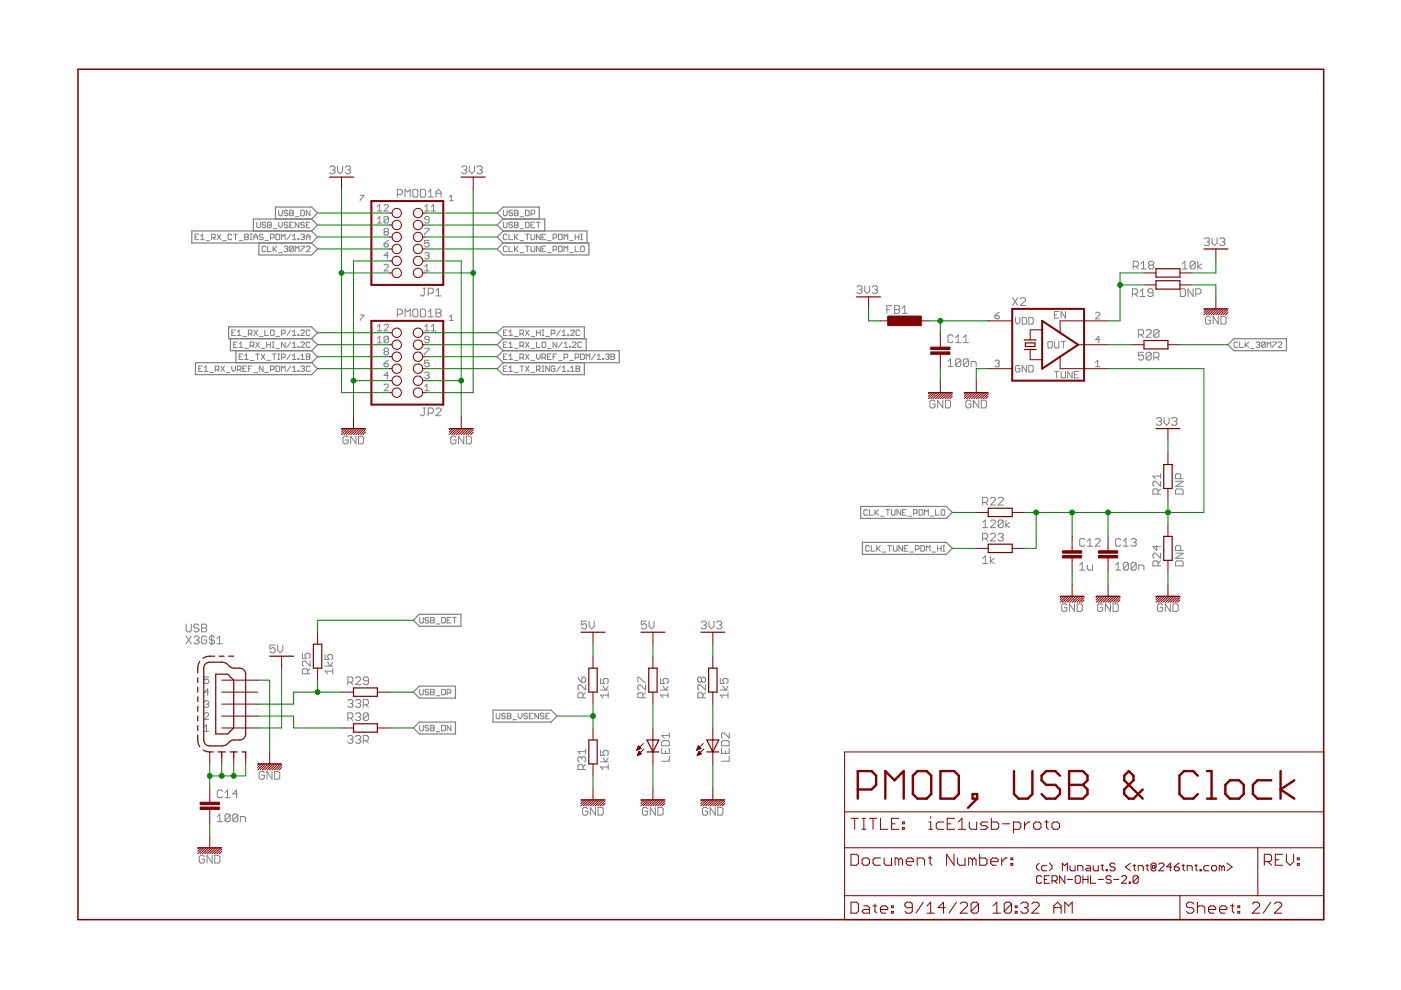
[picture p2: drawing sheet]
<svg xmlns="http://www.w3.org/2000/svg" width="297mm" height="210mm" viewBox="0 0 297 210" stroke-linecap="round" stroke-linejoin="round" font-family="sans-serif">
<g fill="none" stroke="#808080" stroke-width=".21">
<path d="M69.9 35.5l.3-.3h.6l.2 .3v.3l-.2 .2M70.5 36h.3M70.8 36l.2 .3v.3l-.2 .2h-.6l-.3-.2M71.6 35.2v1.1l.5 .5 .6-.5v-1.1M73.2 35.5l.3-.3h.5l.3 .3v.3l-.3 .2M73.7 36h.3M74 36l.3 .3v.3l-.3 .2h-.5l-.3-.2M97.9 35.5l.2-.3h.6l.3 .3v.3l-.3 .2M98.4 36h.3M98.7 36l.3 .3v.3l-.3 .2h-.6l-.2-.2M99.5 35.2v1.1l.6 .5 .5-.5v-1.1M101.2 35.5l.2-.3h.6l.2 .3v.3l-.2 .2"/>
<path d="M101.7 36h.3M102 36l.2 .3v.3l-.2 .2h-.6l-.2-.2M41.4 50.2h.3M42.1 49.7h-.7v1.1h.7M42.5 50.8h.8M42.5 50.1l.4-.4v1.1M43.7 51h.8M44.9 50.4h.5l.2-.2v-.4l-.2-.1h-.5v1.1M45.3 50.4l.3 .4M46 49.7l.8 1.1M46.8 49.7l-.8 1.1M47.2 51h.8"/>
<path d="M49.1 49.8l-.1-.1h-.4l-.2 .1v.8l.2 .2h.4l.1-.2M49.5 49.7h.8M49.9 49.7v1.1M50.7 51h.8M51.9 49.7h.6l.2 .1-.2 .4 .2 .4-.2 .2h-.6zM51.9 50.2h.6M53 49.7h.4M53 50.8h.4M53.2 49.7v1.1M53.8 50.8v-.7l.4-.4 .4 .4v.7M53.8 50.2h.8M54.4 47.1v1l.2 .2h.4l.2-.2v-1"/>
<path d="M55.8 49.8l-.2-.1h-.4l-.2 .1 .2 .4h.4l.2 .2-.2 .4h-.4l-.2-.2M56.2 51h.7M56.4 47.3l-.2-.2h-.4l-.2 .4 .2 .2h.4l.2 .4-.2 .2h-.4l-.2-.2M56.4 52.4l-.2-.2h-.4l-.2 .2v.8l.2 .2h.4l.2-.2M56.7 47.1h.6l.2 .2-.2 .4 .2 .4-.2 .2h-.6zM56.7 47.7h.6M56.7 52.2v1.2h.8M57.3 50.4h.6l.2-.2v-.4l-.2-.1h-.6v1.1M57.9 48.5h.8M57.9 52.2v1.2M58.1 52.8l.6 .6M58.5 49.7h.6l.2 .1v.8l-.2 .2h-.6z"/>
<path d="M58.7 52.2l-.8 .8M59.1 44.6v1l.2 .1h.4l.2-.1v-1M59.1 47.1v.8l.4 .4 .4-.4v-.8M59.1 53.6h.8M59.7 50.8v-1.1l.4 .4 .4-.4v1.1M60.3 52.4l.2-.2h.3l.2 .2-.2 .4M60.6 52.8h.2M60.8 52.8l.2 .2-.2 .4h-.3l-.2-.2M61 44.8l-.2-.2h-.3l-.2 .4 .2 .2h.3l.2 .4-.2 .1h-.3l-.2-.1M61 47.3l-.2-.2h-.3l-.2 .4 .2 .2h.3l.2 .4-.2 .2h-.3l-.2-.2M61.4 44.6h.6l.2 .2-.2 .4 .2 .4-.2 .1h-.6zM61.4 45.2h.6"/>
<path d="M61.4 47.7h.4M61.6 49.7l-.8 1.1M62 50.1l.4-.4v1.1M62 50.8h.8M62.2 52.4v.8l-.2 .2h-.4l-.2-.2M62.2 47.1h-.8v1.2h.8M62.2 52.4l-.2-.2h-.4l-.2 .2v.8M62.2 52.4l-.8 .8M62.6 46h.8M62.6 53.4v-1.2l.4 .4 .4-.4v1.2M63.2 50.6h.2v.2h-.2zM63.4 47.1v1.2l-.8-1.2v1.2"/>
<path d="M63.8 44.6h.5l.2 .2v.8l-.2 .1h-.5zM63.8 49.8l.2-.1h.3l.2 .1-.2 .4M63.8 52.2h.7l-.7 1.2M64.2 50.2h.1M64.3 50.2l.2 .2-.2 .4h-.3l-.2-.2M64.5 47.3l-.2-.2h-.3l-.2 .2 .2 .4h.3l.2 .2-.2 .4h-.3l-.2-.2M64.9 50.8v-.7l.4-.4 .4 .4v.7M64.9 52.4l.2-.2h.4l.2 .2v.2l-.8 .8h.8M64.9 47.7h.4M64.9 50.2h.8M65.7 44.6v1.1l-.8-1.1v1.1M65.7 47.1h-.8v1.2h.8"/>
<path d="M76.4 41.4h.7l-.7 1.2M80 47.3h1M80 46.4l.5-.5v1.4M80 43.8l.5-.5v1.4M80 44.7h1M81.4 51.7h.7l.3 .4-.3 .3h-.4l-.3-.3zM81.4 56.3l.3-.3h.4l.3 .3v.2l-1 .9h1M81.4 43.6l.3-.3h.4l.3 .3v.2l-1 .9h1M81.7 49.1l-.3-.2 .3-.5h.4l.3 .3-.3 .4M81.7 49.1l-.3 .3 .3 .4h.4l.3-.2-.3-.5M81.7 49.1h.4M82.4 46.1v1l-.3 .2h-.4l-.3-.2"/>
<path d="M82.4 54.2h-1l.7-.7v1.4M82.4 51l-1 .7M82.4 46.1l-.3-.2h-.4l-.3 .2v1M82.4 46.1l-1 1M84.2 41.3h.8l.3-.3v-.6l-.3-.2h-.8v1.6M85.9 41.8v-1.6l.5 .5 .6-.5v1.6M87.8 40.2h.5l.3 .2v1.1l-.3 .3h-.5l-.3-.3v-1.1zM89.2 40.2h.8l.2 .2v1.1l-.2 .3h-.8zM90 56.5l.5-.5v1.4M90 43.8l.5-.5v1.4M90 57.4h1M90 53.7l.3-.2h.4l.3 .2-.3 .5"/>
<path d="M90 48.4h1v.3l-1 .9v.2M90 44.7h1M90.5 54.2h.2M90.7 54.2l.3 .2-.3 .5h-.4l-.3-.2M90.8 41.8h1.1M90.8 40.7l.5-.5v1.6M91 46.6h-.7l-.3-.2 .3-.5h.4l.3 .2v1l-.3 .2h-.4l-.3-.2M91 51h-1v.7l.7-.3 .3 .3v.4l-.3 .3h-.4l-.3-.3M91.4 43.8l.5-.5v1.4M91.4 44.7h1M92.4 41.8v-1.1l.6-.5 .5 .5v1.1M92.4 41h1.1"/>
<path d="M95.3 41.8l.4-.4v1.2M95.3 42.6h.8M106.7 44.6v1l.2 .1h.4l.2-.1v-1M106.7 47.1v1l.2 .2h.4l.2-.2v-1M107.5 49.8l-.2-.1h-.4l-.2 .1v.8l.2 .2h.4l.2-.2M107.5 52.4l-.2-.2h-.4l-.2 .2v.8l.2 .2h.4l.2-.2M107.9 49.7v1.1h.8M107.9 52.2v1.2h.8M108.7 47.3l-.2-.2h-.4l-.2 .2 .2 .4h.4l.2 .2-.2 .4h-.4l-.2-.2M108.7 44.8l-.2-.2h-.4l-.2 .2 .2 .4h.4l.2 .2-.2 .3h-.4l-.2-.1M109.1 44.6h.6l.2 .2-.2 .4 .2 .4-.2 .1h-.6zM109.1 45.2h.6"/>
<path d="M109.1 47.1h.6l.2 .2-.2 .4 .2 .4-.2 .2h-.6zM109.1 49.7v1.1M109.1 52.2v1.2M109.1 47.7h.6M109.3 50.2l.6 .6M109.3 52.8l.6 .6M109.9 49.7l-.8 .7M109.9 52.2l-.8 .8M110.2 46h.8M110.2 48.5h.8M110.2 53.6h.8M110.2 51h.8"/>
<path d="M111.4 44.6h.6l.2 .2v.8l-.2 .1h-.6zM111.4 47.1h.6l.2 .2v.8l-.2 .2h-.6zM111.4 52.2h.8M111.4 49.7h.8M111.8 49.7v1.1M111.8 52.2v1.2M112.6 45.4h.6l.2-.2v-.4l-.2-.2h-.6v1.1M112.6 49.7v.9l.2 .2h.4l.2-.2v-.9M112.6 52.2v1l.2 .2h.4l.2-.2v-1M112.6 47.7h.4M113.4 47.1h-.8v1.2h.8M113.7 47.1h.8"/>
<path d="M114.1 47.1v1.2M114.5 49.7v1.1l-.8-1.1v1.1M114.5 52.2v1.2l-.8-1.2v1.2M114.9 52.8h.4M114.9 50.2h.4M115.7 49.7h-.8v1.1h.8M115.7 52.2h-.8v1.2h.8M116.1 53.6h.8M116.1 51h.8M117.3 50.4h.5l.2-.2v-.4l-.2-.1h-.5v1.1M117.3 53h.5l.2-.2v-.4l-.2-.2h-.5v1.2M118.4 52.2h.6l.2 .2v.8l-.2 .2h-.6z"/>
<path d="M118.4 49.7h.6l.2 .1v.8l-.2 .2h-.6zM119.6 50.8v-1.1l.4 .4 .4-.4v1.1M119.6 53.4v-1.2l.4 .4 .4-.4v1.2M120.8 53.6h.7M120.8 51h.7M121.9 49.7v1.1M121.9 52.2v1.2h.8M121.9 50.2h.8M122.7 49.7v1.1M123.1 49.7h.4M123.1 50.8h.4M123.3 49.7v1.1"/>
<path d="M123.3 52.2h.4l.2 .2v.8l-.2 .2h-.4l-.2-.2v-.8zM240.3 56.5h.8l.2-.3v-.5l-.2-.3h-.8v1.6M240.8 56.5l.5 .5M241.9 57h1.1M241.9 55.9l.5-.5v1.6M243.8 56.2l-.3 .3v.2l.3 .3h.5l.3-.3v-.2l-.3-.3M243.8 56.2l-.3-.3v-.2l.3-.3h.5l.3 .3v.2l-.3 .3M243.8 56.2h.5M250.7 55.9l.5-.5v1.6M250.7 57h1.1M253.4 55.7v1l-.3 .3h-.5l-.3-.3M253.4 55.7l-.3-.3h-.5l-.3 .3v1"/>
<path d="M253.4 55.7l-1.1 1M254 55.4v1.6M254.8 55.9l-.8 .6 .8 .5M255.3 50.7l.3-.3h.5l.3 .3v.3l-.3 .3M255.9 51.3h.2M256.1 51.3l.3 .2v.3l-.3 .3h-.5l-.3-.3M257 50.4v1.1l.5 .6 .5-.6v-1.1M258.6 50.7l.3-.3h.5l.3 .3v.3l-.3 .3M259.1 51.3h.3M259.4 51.3l.3 .2v.3l-.3 .3h-.5l-.3-.3M42.1 78.2h.4M42.9 77.6h-.8v1.2h.8"/>
<path d="M43.3 78.8h.8M43.3 78l.4-.4v1.2M44.5 79h.8M45.6 78.4h.6l.2-.2v-.4l-.2-.2h-.6v1.2M46 78.4l.4 .4M46.8 77.6l.8 1.2M47.6 77.6l-.8 1.2M48 79h.8M49.1 70.5h.4M49.1 77.6v.8l.4 .4 .4-.4v-.8M49.5 73.1h.4M49.9 70h-.8v1.1h.8"/>
<path d="M50.3 71.1h.8M50.3 72.5h-.8v1.2h.8M50.3 78.4h.6l.2-.2v-.4l-.2-.2h-.6v1.2M50.3 70.4l.4-.4v1.1M50.7 73.7h.8M50.7 75.6h.4M50.7 72.9l.4-.4v1.2M50.7 78.4l.4 .4M51.5 78.2h.4M51.5 71.3h.8M51.5 75.1h-.8v1.1h.8M51.9 73.9h.8"/>
<path d="M51.9 76.2h.8M51.9 75.4l.4-.3v1.1M52.3 77.6h-.8v1.2h.8M52.7 78.2h.3M52.7 70.8h.5l.2-.3v-.3l-.2-.2h-.5v1.1M53 73.3h.6l.2-.2v-.4l-.2-.2h-.6v1.2M53 76.4h.8M53 70.8l.4 .3M53.4 77.6h-.7v1.2M53.4 73.3l.4 .4M53.8 79h.8M53.8 70l.8 1.1"/>
<path d="M54.2 75.1h.8M54.2 72.5l.8 1.2M54.6 70l-.8 1.1M54.6 75.1v1.1M55 71.3h.8M55 72.5l-.8 1.2M55.4 73.9h.8M55.4 75.1l.8 1.1M55.8 77.6v1.2l-.8-1.2v1.2M56.2 70v1.1h.7M56.2 79h.7M56.2 75.1l-.8 1.1"/>
<path d="M56.6 73.1h.7M56.6 76.4h.7M56.6 72.5v1.2M57.3 78.4h.6l.2-.2v-.4l-.2-.2h-.6v1.2M57.3 72.5v1.2M57.5 70h.4l.2 .2v.8l-.2 .1h-.4l-.2-.1v-.8zM57.7 72.5h.4M57.7 73.7h.4M57.7 75.1h.8M57.9 72.5v1.2M58.1 75.1v1.1M58.5 77.6h.6l.2 .2v.8l-.2 .2h-.6z"/>
<path d="M58.5 71.3h.8M58.5 73.9h.8M58.9 75.1h.4M58.9 76.2h.4M59.1 75.1v1.1M59.7 70.8h.6l.2-.3v-.3l-.2-.2h-.6v1.1M59.7 75.8h.6l.2-.2v-.4l-.2-.1h-.6v1.1M59.7 78.8v-1.2l.4 .4 .4-.4v1.2M60.5 72.5v1.2l-.8-1.2v1.2M61.6 70l-.8 1.1M61.6 72.5l-.8 1.2M61.6 75.1l-.8 1.1"/>
<path d="M61.6 77.6l-.8 1.2M62 78.8h.8M62 71.1h.8M62 73.7h.8M62 76.2h.8M62 70.4l.4-.4v1.1M62 72.9l.4-.4v1.2M62 75.4l.4-.3v1.1M62 78l.4-.4v1.2M63.2 78.6h.2v.2h-.2zM63.2 71h.2v.1h-.2zM63.2 73.5h.2v.2h-.2z"/>
<path d="M63.2 76h.2v.2h-.2zM63.8 75.4l.4-.3v1.1M63.8 70.2l.2-.2h.3l.2 .2v.2l-.7 .7h.7M63.8 72.7l.2-.2h.3l.2 .2v.2l-.7 .8h.7M63.8 77.8l.2-.2h.3l.2 .2-.2 .4M63.8 76.2h.7M64.2 78.2h.1M64.3 78.2l.2 .2-.2 .4h-.3l-.2-.2M64.9 75.1h.6l.2 .1-.2 .4 .2 .4-.2 .2h-.6zM64.9 75.6h.6M65.7 77.8l-.2-.2h-.4l-.2 .2v.8l.2 .2h.4l.2-.2M65.7 70.2l-.2-.2h-.4l-.2 .2v.8l.2 .1h.4l.2-.1"/>
<path d="M65.7 72.7l-.2-.2h-.4l-.2 .2v.8l.2 .2h.4l.2-.2M76.4 66.8h.7l-.7 1.2M80 72.7h1M80 69.2l.5-.5v1.4M80 71.8l.5-.5v1.4M80 70.1h1M81.4 77.1h.7l.3 .4-.3 .3h-.4l-.3-.3zM81.4 69l.3-.3h.4l.3 .3v.2l-1 .9h1M81.7 74.5l-.3-.2 .3-.5h.4l.3 .3-.3 .4M81.7 74.5l-.3 .3 .3 .4h.4l.3-.2-.3-.5M81.7 74.5h.4M82.4 71.5v1l-.3 .2h-.4l-.3-.2"/>
<path d="M82.4 79.6h-1l.7-.7v1.4M82.4 71.5l-.3-.2h-.4l-.3 .2v1M82.4 76.4l-1 .7M82.4 71.5l-1 1M84.2 66.6h.8l.3-.2v-.6l-.3-.2h-.8v1.6M85.9 67.2v-1.6l.5 .5 .6-.5v1.6M87.8 65.6h.5l.3 .2v1.1l-.3 .3h-.5l-.3-.3v-1.1zM89.2 65.6h.8l.2 .2v1.1l-.2 .3h-.8zM89.7 61.1h.5M90 61.1v1.4l-.3 .2h-.3l-.2-.2M90 69.2l.5-.5v1.4M90 73.8h1v.3l-1 .9v.2"/>
<path d="M90 79.1l.3-.2h.4l.3 .2-.3 .5M90 70.1h1M90.5 79.6h.2M90.7 79.6l.3 .2-.3 .5h-.4l-.3-.2M90.8 66.1l.5-.5v1.6M90.8 67.2h1.1M90.8 62.2h.8l.3-.3v-.5l-.3-.3h-.8v1.6M91 72h-.7l-.3-.2 .3-.5h.4l.3 .2v1l-.3 .2h-.4l-.3-.2M91 76.4h-1v.7l.7-.3 .3 .3v.4l-.3 .3h-.4l-.3-.3M91.4 69.2l.5-.5v1.4M91.4 70.1h1M92.4 65.6h.8l.3 .2v.3l-.3 .3 .3 .2v.3l-.3 .3h-.8z"/>
<path d="M92.4 66.4h.8M92.4 62.7h1.1M92.4 61.7l.6-.6v1.6M95.3 67.2l.4-.4v1.2M95.3 68h.8M106.7 78.2h.4M106.7 70.5h.4M106.7 73.1h.4M106.7 75.6h.4M107.5 77.6h-.8v1.2h.8M107.5 70h-.8v1.1h.8M107.5 72.5h-.8v1.2h.8"/>
<path d="M107.5 75.1h-.8v1.1h.8M107.9 78.8h.8M107.9 71.1h.8M107.9 70.4l.4-.4v1.1M107.9 72.9l.4-.4v1.2M107.9 75.4l.4-.3v1.1M107.9 78l.4-.4v1.2M107.9 73.7h.8M107.9 76.2h.8M109.1 71.3h.8M109.1 73.9h.8M109.1 76.4h.8"/>
<path d="M109.1 79h.8M110.2 70.8h.6l.2-.3v-.3l-.2-.2h-.6v1.1M110.2 73.3h.6l.2-.2v-.4l-.2-.2h-.6v1.2M110.2 75.8h.6l.2-.2v-.4l-.2-.1h-.6v1.1M110.2 77.6h.8M110.6 70.8l.4 .3M110.6 73.3l.4 .4M110.6 75.8l.4 .4M110.6 77.6v1.2M111.4 70l.8 1.1M111.4 72.5l.8 1.2M111.4 75.1l.8 1.1"/>
<path d="M111.4 77.6l.8 1.2M112.2 70l-.8 1.1M112.2 72.5l-.8 1.2M112.2 75.1l-.8 1.1M112.2 77.6l-.8 1.2M112.6 71.3h.8M112.6 73.9h.8M112.6 76.4h.8M112.6 79h.8M113.7 78.4h.6l.2-.2v-.4l-.2-.2h-.6v1.2M113.7 70.5h.8M113.7 70v1.1"/>
<path d="M113.7 72.5v1.2h.8M113.7 75.1v.7l.4 .4 .4-.4v-.7M114.1 78.4l.4 .4M114.5 70v1.1M114.9 78.8h.4M114.9 70h.4M114.9 71.1h.4M114.9 72.7l.2-.2h.4l.2 .2v.8l-.2 .2h-.4l-.2-.2zM114.9 75.8h.6l.2-.2v-.4l-.2-.1h-.6v1.1M114.9 77.6h.4M115.1 70v1.1M115.1 77.6v1.2"/>
<path d="M115.3 75.8l.4 .4M115.7 71.3h.8M116.1 73.9h.8M116.1 75.6h.4M116.5 77.6v1.2l-.8-1.2v1.2M116.9 70.8h.6l.1-.3v-.3l-.1-.2h-.6v1.1M116.9 75.1h-.8v1.1h.8M117.3 75.6h.3M117.6 77.8l-.1-.2h-.4l-.2 .2v.8l.2 .2h.4l.1-.2v-.4h-.3M118 72.5v1.2l-.7-1.2v1.2M118 75.1h-.7v1.1M118.4 76.4h.8"/>
<path d="M118.8 70l-.8 1.1M118.8 77.6l-.8 1.2M119.2 78.8h.8M119.2 71.1h.8M119.2 70.4l.4-.4v1.1M119.2 78l.4-.4v1.2M119.2 72.5l-.8 1.2M119.6 75.8h.6l.2-.2v-.4l-.2-.1h-.6v1.1M119.6 73.7h.8M119.6 72.9l.4-.4v1.2M120.4 78.6h.2v.2h-.2zM120.4 71h.2v.1h-.2z"/>
<path d="M120.8 73.5h.2v.2h-.2zM120.8 76.4h.7M121 70.2l.2-.2h.3l.3 .2v.2l-.8 .7h.8M121 78.8h.8M121 78l.3-.4v1.2M121.3 72.7l.2-.2h.4l.2 .2v.2l-.8 .8h.8M121.9 75.8h.6l.2-.2v-.4l-.2-.1h-.6v1.1M122.1 78.2h.6M122.1 77.6h.6l.2 .2-.2 .4 .2 .4-.2 .2h-.6zM122.9 70.2l-.2-.2h-.4l-.2 .2v.8l.2 .1h.4l.2-.1M123.1 75.1h.6l.2 .1v.8l-.2 .2h-.6zM123.3 72.7l-.2-.2h-.4l-.2 .2v.8l.2 .2h.4l.2-.2"/>
<path d="M124.3 76.2v-1.1l.4 .3 .4-.3v1.1M126.2 75.1l-.8 1.1M126.6 76.2h.8M126.6 75.4l.4-.3v1.1M127.8 76h.2v.2h-.2zM128.4 75.2l.2-.1h.3l.2 .1-.2 .4M128.8 75.6h.1M128.9 75.6l.2 .2-.2 .4h-.3l-.2-.2M129.5 75.1h.6l.2 .1-.2 .4 .2 .4-.2 .2h-.6zM129.5 75.6h.6M181.7 60.9l.2-.3h.6l.3 .3v.3l-.3 .2M182.2 61.4h.3"/>
<path d="M182.5 61.4l.3 .3v.3l-.3 .2h-.6l-.2-.2M183.3 60.6v1.1l.6 .5 .5-.5v-1.1M185 60.9l.2-.3h.6l.2 .3v.3l-.2 .2M185.5 61.4h.3M185.8 61.4l.2 .3v.3l-.2 .2h-.6l-.2-.2M188 65.6h.6M189.1 64.8h-1.1v1.6M189.7 64.8h.8l.3 .3v.3l-.3 .2 .3 .3v.3l-.3 .2h-.8zM189.7 65.6h.8M191.3 66.4h1.1M191.3 65.4l.5-.6v1.6M201 76.6l.5-.5v1.6"/>
<path d="M201 77.7h1.1M202.1 71.3l-.3-.3h-.5l-.3 .3v1.1l.3 .2h.5l.3-.2M202.6 72.6h1.1M202.6 71.6l.6-.6v1.6M203.7 76.4v1l-.3 .3h-.5l-.3-.3M203.7 76.4l-.3-.3h-.5l-.3 .3v1M203.7 76.4l-1.1 1M204.3 71.6l.5-.6v1.6M204.3 72.6h1M205.3 76.4v1l-.2 .3h-.6l-.2-.3M205.3 76.4l-.2-.3h-.6l-.2 .3v1M205.3 76.4l-1 1"/>
<path d="M205.9 77.7v-1.1h.8l.3 .3v.8M210.9 76.6l.3-.2h.4l.3 .2-.3 .5M210.9 66.9h.7l.3 .5-.3 .2h-.4l-.3-.2zM211.4 77.1h.2M211.6 77.1l.3 .2-.3 .5h-.4l-.3-.3M211.9 66.2l-1 .7M214.7 63.1l1.1 1.7M215.3 67.3v1l.5 .4 .4-.4v-1M215.8 63.1l-1.1 1.7M216.2 77.7l-.2-.2h-.5l-.2 .2v.9l.2 .3h.5l.2-.3v-.4h-.4M216.3 63.4l.3-.3h.5l.3 .3v.3l-1.1 1.1h1.1M216.7 67.3h.7l.3 .2v1l-.3 .2h-.7z"/>
<path d="M217.7 77.5v1.4l-1-1.4v1.4M218.1 67.3h.7l.3 .2v1l-.3 .2h-.7zM218.1 77.5h.7l.3 .2v.9l-.3 .3h-.7zM222.2 72.6l.2-.2h.5l.2 .2v1l-.2 .2h-.5l-.2-.2zM223.6 66.8h.4M223.6 78.7h.9M223.6 72.4v1.2l.2 .2h.5l.2-.2v-1.2M224 78.7v1.4M224.5 66h-.9v1.5h.9M225 72.4h.9M225 78.7v1.2l.2 .2h.5l.2-.2v-1.2M225.4 72.4v1.4"/>
<path d="M225.9 66v1.5l-.9-1.5v1.5M227.3 78.7v1.4l-.9-1.4v1.4M227.8 79.4h.4M228.7 78.7h-.9v1.4h.9M232.3 76.8l.4-.4v1.4M232.3 77.8h.9M232.3 66.4l.2-.2h.5l.2 .2v.3l-.9 .9h.9M233.2 72h-.9l.7-.7v1.4M240.1 62.3h.8l.3-.2v-.6l-.3-.3h-.8v1.7M240.6 62.3l.6 .6M241.4 71h.8l.2-.3v-.5l-.2-.3h-.8v1.6M241.7 62.9h1.1"/>
<path d="M241.7 61.8l.6-.6v1.7M241.9 71l.5 .5M242.4 74.7h-1v.8l.5-.3h.3l.2 .3v.6l-.2 .2h-.6l-.2-.2M243 70.2l.3-.3h.5l.3 .3v.2l-1.1 1.1h1.1M244.1 75l-.3-.3h-.5l-.3 .3v1.1M244.1 75v1.1l-.3 .2h-.5l-.3-.2M244.1 75l-1.1 1.1M244.5 62.1h-.9l-.2-.3v-.3l.2-.3h.6l.3 .3v1.1l-.3 .3h-.6l-.2-.3M244.6 75.8h.8l.3-.3v-.5l-.3-.3h-.8v1.6M245.2 75.8l.5 .5M245.7 70.2l-.3-.3h-.5l-.3 .3v1M245.7 70.2v1l-.3 .3h-.5l-.3-.3"/>
<path d="M245.7 70.2l-1.1 1M250.3 61.2h.8l.2 .3v1.1l-.2 .3h-.8zM253 61.2v1.7l-1.1-1.7v1.7M253.5 62.3h.8l.3-.2v-.6l-.3-.3h-.8v1.7M256.7 67.4l-.3-.3h-.6l-.2 .3v1l.2 .3h.6l.3-.3v-.5h-.6M258.3 67.1v1.6l-1.1-1.6v1.6M258.8 67.1h.9l.2 .3v1l-.2 .3h-.9zM262.4 72.7l-.2-.2h-.3l-.3 .2v.8l.3 .2h.3l.2-.2M262.8 72.5v1.2h.8M264 72.5v1.2M264.2 73.1l.6 .6M264.8 72.5l-.8 .8"/>
<path d="M265.2 73.9h.7M266.3 72.7l.2-.2h.4l.2 .2-.2 .4M266.7 73.1h.2M266.9 73.1l.2 .2-.2 .4h-.4l-.2-.2M268.3 72.7l-.2-.2h-.4l-.2 .2v.8M268.3 72.7v.8l-.2 .2h-.4l-.2-.2M268.3 72.7l-.8 .8M268.7 73.7v-1.2l.3 .4 .5-.4v1.2M269.8 72.5h.8v.2l-.8 .8v.2M271 72.7l.2-.2h.4l.2 .2v.2l-.8 .8h.8M73.8 92.8l-.2-.3h-.6l-.3 .3v1l.3 .3h.6l.2-.3v-.5h-.5M75.5 92.5v1.6l-1.1-1.6v1.6"/>
<path d="M76 92.5h.8l.3 .3v1l-.3 .3h-.8zM81.4 81.7l.3-.3h.4l.3 .3v.2l-1 .9h1M89.7 86.5h.5M90 86.5v1.4l-.3 .2h-.3l-.2-.2M90 81.9l.5-.5v1.4M90 82.8h1M90.8 87.6h.8l.3-.3v-.5l-.3-.3h-.8v1.6M92.4 86.8l.3-.3h.5l.3 .3v.2l-1.1 1.1h1.1M96.7 92.8l-.3-.3h-.5l-.3 .3v1l.3 .3h.5l.3-.3v-.5h-.6M98.3 92.5v1.6l-1.1-1.6v1.6M98.9 92.5h.8l.2 .3v1l-.2 .3h-.8zM198.2 85.1l-.2-.2h-.6l-.2 .2v1.1l.2 .3h.6l.2-.3v-.5h-.5"/>
<path d="M199.9 84.9v1.6l-1.1-1.6v1.6M200.4 84.9h.9l.2 .2v1.1l-.2 .3h-.9zM205.9 85.1l-.3-.2h-.5l-.3 .2v1.1l.3 .3h.5l.3-.3v-.5h-.6M207.5 84.9v1.6l-1.1-1.6v1.6M208.1 84.9h.8l.2 .2v1.1l-.2 .3h-.8zM245.2 88.8l.2-.3h.6l.3 .3v.3l-.3 .2M245.7 89.3h.3M246 89.3l.3 .3v.3l-.3 .3h-.6l-.2-.3M246.8 88.5v1.1l.6 .6 .5-.6v-1.1M248.4 88.8l.3-.3h.6l.2 .3v.3l-.2 .2M249 89.3h.3M249.3 89.3l.2 .3v.3l-.2 .3h-.6l-.3-.3"/>
<path d="M183.9 108.3l-.2-.2h-.3l-.2 .2v.7l.2 .2h.3l.2-.2M184.3 115.9l-.2-.2h-.4l-.1 .2v.7l.1 .3h.4l.2-.3M184.3 108.1v1.1h.8M184.7 115.7v1.2h.8M185.5 108.1v1.1M185.7 108.6l.6 .6M185.9 115.7v1.2M186.1 116.3l.6 .6M186.3 108.1l-.8 .7M186.7 115.7l-.8 .8M186.7 109.4h.8M187 117.1h.8"/>
<path d="M187.8 108.1h.8M188.2 115.7h.8M188.2 108.1v1.1M188.6 115.7v1.2M189 108.1v.9l.2 .2h.4l.2-.2v-.9M189.4 115.7v.9l.2 .3h.4l.2-.3v-.9M191 108.1v1.1l-.8-1.1v1.1M191.3 115.7v1.2l-.7-1.2v1.2M191.3 108.6h.4M191.7 116.3h.4M192.1 108.1h-.8v1.1h.8M192.5 115.7h-.8v1.2h.8"/>
<path d="M192.5 109.4h.8M192.9 117.1h.8M193.7 108.8h.6l.2-.2v-.3l-.2-.2h-.6v1.1M194.1 116.5h.5l.3-.2v-.4l-.3-.2h-.5v1.2M194.9 108.1h.5l.2 .2v.7l-.2 .2h-.5zM195.2 115.7h.6l.2 .2v.7l-.2 .3h-.6zM196 109.2v-1.1l.4 .4 .4-.4v1.1M196.4 116.9v-1.2l.4 .4 .4-.4v1.2M197.2 109.4h.8M197.6 117.1h.8M198.4 108.1v1.1h.7M198.8 116.3h.7"/>
<path d="M198.8 115.7v1.2M199.5 115.7v1.2M199.7 108.1h.4l.2 .2v.7l-.2 .2h-.4l-.2-.2v-.7zM199.9 115.7h.4M199.9 116.9h.4M200.1 115.7v1.2M208.3 110.8l.6-.5v1.6M208.3 118.4l.6-.5v1.6M208.3 111.9h1.1M208.3 119.5h1.1M208.3 114.2h.8l.3-.3v-.6l-.3-.2h-.8v1.6M208.3 106.5h.8l.3-.2v-.6l-.3-.2h-.8v1.6"/>
<path d="M208.9 106.5l.5 .6M208.9 114.2l.5 .5M210 110.5l.2-.2h.6l.3 .2v.3l-1.1 1.1h1.1M210 105.7l.2-.2h.6l.3 .2v.3l-1.1 1.1h1.1M210 113.3l.2-.2h.6l.3 .2v.3l-1.1 1.1h1.1M210 117.9v1.6M210.8 118.4l-.8 .6 .8 .5M211.6 105.7l.3-.2h.5l.3 .2v.3l-1.1 1.1h1.1M211.6 113.3l.3-.2h.5l.3 .2v.3l-.3 .3M212.2 113.9h.2M212.4 113.9l.3 .3v.2l-.3 .3h-.5l-.3-.3M212.7 110.5v1.1l-.3 .3h-.5l-.3-.3"/>
<path d="M212.7 110.5l-.3-.2h-.5l-.3 .2v1.1M212.7 110.5l-1.1 1.1M213.3 110.3v1.6M214.1 110.8l-.8 .5 .8 .6M228.9 119.8l.5-.5v1.6M230 114.4l-.3-.2h-.5l-.3 .2v1.1l.3 .3h.5l.3-.3M230.5 119.8v.8l.3 .3h.8v-1.1M230.5 115.8h1.1M230.5 114.7l.6-.5v1.6M232.2 114.4l.3-.2h.5l.3 .2v.3l-1.1 1.1h1.1M236.5 119.8l.6-.5v1.6M237.6 114.4l-.3-.2h-.5l-.3 .2v1.1l.3 .3h.5l.3-.3"/>
<path d="M238.2 115.8h1M238.2 114.7l.5-.5v1.6M239.2 119.5v1.1l-.2 .3h-.6l-.2-.3M239.2 119.5l-.2-.2h-.6l-.2 .2v1.1M239.2 119.5l-1 1.1M239.8 114.4l.3-.2h.5l.3 .2v.3l-.3 .3M240.3 115h.3M240.6 115l.3 .3v.2l-.3 .3h-.5l-.3-.3M240.9 119.5v1.1l-.3 .3h-.5l-.3-.3M240.9 119.5l-.3-.2h-.5l-.3 .2v1.1M240.9 119.5l-1.1 1.1M245.2 115.6v1.1l-.8-.8h1.7"/>
<path d="M245.5 104.8v-.9l-.3-.2h-.5l-.3 .2v.9h1.7M245.5 120v-.8l-.3-.3h-.5l-.3 .3v.8h1.7M246.1 102v1.1l-1.1-1.1h-.3l-.3 .3v.5l.3 .3M246.1 117.3v1.1l-1.1-1.1h-.3l-.3 .3v.5l.3 .3M246.1 103.7l-.6 .5M246.1 100.4v1.1M246.1 100.9h-1.7l.6 .6M246.1 118.9l-.6 .6M249.2 102h1.6l-1.6 1.1h1.6M249.2 117.3h1.6l-1.6 1.1h1.6M249.5 103.7h1.1l.2 .2v.9h-1.6v-.9zM249.5 118.9h1.1l.2 .3v.8h-1.6v-.8z"/>
<path d="M250.3 101.5v-.8l-.3-.3h-.5l-.3 .3v.8h1.6M250.3 116.7v-.8l-.3-.3h-.5l-.3 .3v.8h1.6M39.5 132.3v1.4l.2 .3h.6l.3-.3v-1.4M39.5 134.9l1.1 1.6M40.6 134.9l-1.1 1.6M41.1 135.1l.3-.2h.5l.3 .2v.3l-.3 .3M41.6 135.7h.3M41.9 135.7l.3 .3v.2l-.3 .3h-.5l-.3-.3M42.2 132.6l-.3-.3h-.5l-.3 .3v.3l.3 .3h.5l.3 .2v.3l-.3 .3h-.5l-.3-.3M42.7 132.3h.9l.2 .3v.3l-.2 .3 .2 .2v.3l-.2 .3h-.9zM42.7 133.2h.9M43.8 135.1l-.2-.2h-.6l-.3 .2v1.1l.3 .3h.6l.2-.3v-.5h-.5"/>
<path d="M44.9 134.6v2.2M45.5 135.1l-.3-.2h-.6l-.2 .2v.3l.2 .3h.6l.3 .3v.2l-.3 .3h-.6l-.2-.3M46 136.5h1.1M46 135.4l.5-.5v1.6M58.3 136.8h-1.1v.8l.6-.3h.3l.2 .3v.5l-.2 .3h-.6l-.3-.3M58.9 136.8v1.1l.5 .5 .6-.5v-1.1M64.1 138.5v1.1h.8l-.2-.6v-.2l.2-.3h.6l.2 .3v.5l-.2 .3M68.9 138.8v1h.8l-.2-.5v-.3l.2-.2h.6l.2 .2v.6l-.2 .2M89 130.9v1l.2 .2h.3l.2-.2v-1M90.9 131.1l-.2-.2h-.4l-.2 .4 .2 .2h.4l.2 .4-.2 .2h-.4l-.2-.2M91.3 130.9h.6l.2 .2-.2 .4 .2 .4-.2 .2h-.6zM91.3 131.5h.6"/>
<path d="M92.5 132.3h.7M93.6 130.9h.6l.2 .2v.8l-.2 .2h-.6zM94.8 131.5h.4M95.6 130.9h-.8v1.2h.8M96 130.9h.8M96.4 130.9v1.2M124.4 131.7h-1.1v.8l.8-.3 .3 .3v.6l-.3 .2h-.6l-.2-.2M124.9 131.7v1.1l.6 .5 .5-.5v-1.1M137.1 131.7h-1.1v.8l.5-.3h.3l.3 .3v.6l-.3 .2h-.6l-.2-.2M137.6 131.7v1.1l.6 .5 .5-.5v-1.1M148.7 132l.2-.3h.6l.3 .3v.2l-.3 .3M149.2 132.5h.3"/>
<path d="M149.5 132.5l.3 .3v.3l-.3 .2h-.6l-.2-.2M150.3 131.7v1.1l.5 .5 .6-.5v-1.1M151.9 132l.3-.3h.6l.2 .3v.2l-.2 .3M152.5 132.5h.3M152.8 132.5l.2 .3v.3l-.2 .2h-.6l-.3-.2M226.2 128.3l-.3-.3h-.5l-.3 .3v1.1l.3 .2h.5l.3-.2v-.6h-.5M227.8 128v1.6l-1.1-1.6v1.6M228.4 128h.8l.3 .3v1.1l-.3 .2h-.8zM228.9 120.9h1.1M233.8 128.3l-.3-.3h-.5l-.3 .3v1.1l.3 .2h.5l.3-.2v-.6h-.5M235.4 128v1.6l-1-1.6v1.6M236 128h.8l.3 .3v1.1l-.3 .2h-.8z"/>
<path d="M236.5 120.9h1.1M241.4 120.9v-1.1h.9l.2 .3v.8M246.5 128.3l-.3-.3h-.5l-.3 .3v1.1l.3 .2h.5l.3-.2v-.6h-.5M248.1 128v1.6l-1-1.6v1.6M248.7 128h.8l.3 .3v1.1l-.3 .2h-.8zM43.3 148.8l.3-.2h.4l.3 .2-.3 .5M43.3 154.1l.5-.5v1.4M43.3 155h1M43.3 151.3l.3-.2h.4l.3 .2v.3l-1 .9h1M43.8 149.3h.2M44 149.3l.3 .2-.3 .5h-.4l-.3-.2M44.3 143.5h-1v.7l.5-.2 .5 .2v.5l-.3 .2h-.4l-.3-.2"/>
<path d="M44.3 146.7h-1l.7-.7v1.4M65.2 142.9v-.9l-.3-.2h-.5l-.3 .2v.9h1.6M65.7 140.1v1.1l-1-1.1h-.3l-.3 .3v.5l.3 .3M65.7 141.8l-.5 .5M68.9 141.2h1.6M69.5 140.4l.5 .8 .5-.8M70.5 142.3h-1.6l.6 .6M70.5 141.8v1.1M73.7 148.6l.3-.3h.6l.2 .3v.3l-.2 .3M73.7 144.6h.9l.2-.2v-.6l-.2-.3h-.9v1.7M73.7 152.2h.9l.2-.2v-.6l-.2-.2h-.9v1.6M73.7 156.2l.3-.2h.6l.2 .2v.3l-.2 .3"/>
<path d="M74.3 149.2h.3M74.3 156.8h.3M74.3 144.6l.5 .6M74.3 152.2l.5 .6M74.6 149.2l.2 .2v.3l-.2 .3h-.6l-.3-.3M74.6 156.8l.2 .2v.3l-.2 .3h-.6l-.3-.3M75.4 148.6l.2-.3h.6l.3 .3v.3l-.3 .3M75.4 143.8l.2-.3h.6l.3 .3v.3l-1.1 1.1h1.1M75.4 151.4l.2-.2h.6l.3 .2v.3l-.3 .3M75.4 156.2l.2-.2h.6l.3 .2v.3l-.3 .3M75.9 149.2h.3M75.9 156.8h.3"/>
<path d="M75.9 152h.3M76.2 149.2l.3 .2v.3l-.3 .3h-.6l-.2-.3M76.2 152l.3 .2v.3l-.3 .3h-.6l-.2-.3M76.2 156.8l.3 .2v.3l-.3 .3h-.6l-.2-.3M77 149.4h.8l.3-.2v-.6l-.3-.3h-.8v1.7M77 157h.8l.3-.2v-.6l-.3-.2h-.8v1.6M77.6 149.4l.5 .6M77.6 157l.5 .6M78.1 144.4h-.8l-.3-.3v-.3l.3-.3h.5l.3 .3v1.1l-.3 .3h-.5l-.3-.3M78.1 151.4l-.3-.2h-.5l-.3 .2v1.1M78.1 151.4v1.1l-.3 .3h-.5l-.3-.3M78.1 151.4l-1.1 1.1"/>
<path d="M89 146.2v.9l.2 .2h.3l.2-.2v-.9M89 153.8v.9l.2 .2h.3l.2-.2v-.9M90.9 146.3l-.2-.1h-.4l-.2 .3 .2 .2h.4l.2 .4-.2 .2h-.4l-.2-.2M90.9 154l-.2-.2h-.4l-.2 .4 .2 .1h.4l.2 .4-.2 .2h-.4l-.2-.2M91.3 146.7h.6M91.3 146.2h.6l.2 .1-.2 .4 .2 .4-.2 .2h-.6zM91.3 153.8h.6l.2 .2-.2 .3 .2 .4-.2 .2h-.6zM91.3 154.3h.6M92.5 147.5h.7M92.5 155.1h.7M93.6 146.2h.6l.2 .1v.8l-.2 .2h-.6zM93.6 153.8h.6l.2 .2v.7l-.2 .2h-.6z"/>
<path d="M94.8 146.9h.6l.2-.2v-.4l-.2-.1h-.6v1.1M95.6 153.8v1.1l-.8-1.1v1.1M105.2 151.2v1l.2 .2h.4l.2-.2v-1M107.1 151.4l-.1-.2h-.4l-.2 .2 .2 .4h.4l.1 .2-.1 .4h-.4l-.2-.2M107.5 151.2h.6l.2 .2-.2 .4 .2 .4-.2 .2h-.6zM107.5 151.8h.6M108.7 152.6h.8M109.9 151.2v.8l.4 .4 .4-.4v-.8M111.8 151.4l-.2-.2h-.3l-.3 .2 .3 .4h.3l.2 .2-.2 .4h-.3l-.3-.2M112.2 151.8h.4M113 151.2h-.8v1.2h.8M114.2 151.2v1.2l-.8-1.2v1.2"/>
<path d="M115.3 151.4l-.2-.2h-.4l-.1 .4 .1 .2h.4l.2 .4-.2 .2h-.4l-.1-.2M115.7 151.8h.4M116.5 151.2h-.8v1.2h.8M122.5 143.6l.3 .5 .5 .6M123.3 143.8l.3-.2h.3l.3 .2v.6l-.3 .3h-.6zM123.6 147.9v-.8l-.3-.2h-.5l-.3 .2v.8h1.7M124.2 145.2v1.1l-1.1-1.1h-.3l-.3 .3v.5l.3 .3M124.2 146.9l-.6 .5M124.2 158.8v1.1M124.2 159.4h-1.7l.6 .5M127.3 146.3h1.6M127.3 143.8v1.1h.8l-.2-.8 .2-.3h.6l.2 .3v.6l-.2 .2"/>
<path d="M127.3 159.1v1.1h.8l-.2-.8 .2-.3h.6l.2 .3v.5l-.2 .3M127.9 145.5l.5 .8 .5-.8M128.9 147.4h-1.6l.6 .5M128.9 146.9v1M135.2 144.7v-1.1h.3l1.1 1.1h.3M136.3 147.9v-.8l-.3-.2h-.5l-.3 .2v.8h1.7M136.9 145.2v1.1l-1.1-1.1h-.3l-.3 .3v.5l.3 .3M136.9 146.9l-.6 .5M140 143.8v1.1h.8l-.2-.8 .2-.3h.6l.2 .3v.6l-.2 .2M140 146.3h1.6M140.3 158.7v1h1.6v-1M140.5 157h1.1l.3 .3v.8h-1.6v-.8z"/>
<path d="M140.6 145.5l.5 .8 .5-.8M141.1 159.2v.5M141.6 147.4h-1.6l.6 .5M141.6 146.9v1M141.9 155.9h-1.6l.5 .6M141.9 155.4v1.1M148.7 143.8l-.2-.2h-.3l-.3 .2v.6l.3 .3h.3l.2-.3M148.7 143.8l.3-.2h.3l.3 .2v.6l-.3 .3h-.3l-.3-.3M148.7 143.8v.6M149 147.9v-.8l-.3-.2h-.5l-.3 .2v.8h1.7M149.6 145.2v1.1l-1.1-1.1h-.3l-.3 .3v.5l.3 .3M149.6 146.9l-.6 .5"/>
<path d="M152.7 146.3h1.6M152.7 143.8v1.1h.8l-.2-.8 .2-.3h.6l.2 .3v.6l-.2 .2M153 158.7v1h1.6v-1M153.2 157h1.1l.3 .3v.8h-1.6v-.8zM153.3 145.5l.5 .8 .5-.8M153.8 159.2v.5M154.3 147.4h-1.6l.6 .5M154.3 146.9v1M154.6 155.4v1.1l-1.1-1.1h-.3l-.2 .3v.5l.2 .3M46.1 173.1l.5-.5v1.6M46.1 174.2h1.1M47.2 167.8l-.3-.3h-.6l-.2 .3v1.1l.2 .2h.6l.3-.2"/>
<path d="M47.7 169.1h1.1M47.7 168l.5-.5v1.6M48.8 172.9v1l-.3 .3h-.5l-.3-.3M48.8 172.9l-.3-.3h-.5l-.3 .3v1M48.8 172.9l-1.1 1M50.4 172.9v1l-.3 .3h-.5l-.3-.3M50.4 172.9l-.3-.3h-.5l-.3 .3v1M50.4 172.9l-1.1 1M50.4 168.3h-1.1l.8-.8v1.6M51 174.2v-1.1h.8l.3 .3v.8M56 163.9l-.2-.3h-.6l-.3 .3v1l.3 .3h.6l.2-.3v-.5h-.5M57.7 163.6v1.6l-1.1-1.6v1.6"/>
<path d="M58.2 163.6h.8l.3 .3v1l-.3 .3h-.8zM123.3 160.7l-.2-.3h-.3l-.3 .3v.6l.3 .2M123.3 160.7l.3-.3h.3l.3 .3v.6l-.3 .2M123.3 160.7v.3M123.6 163.2v-.9l-.3-.2h-.5l-.3 .2v.9h1.7M124.2 162.1l-.6 .5M124.6 171.5l-.3-.3h-.5l-.3 .3v1.1l.3 .2h.5l.3-.2v-.6h-.5M126.2 171.2v1.6l-1-1.6v1.6M126.8 171.2h.8l.3 .3v1.1l-.3 .2h-.8zM127.3 161.5h1.6M127.9 160.7l.5 .8 .5-.8M128.9 162.1v1.1"/>
<path d="M128.9 162.6h-1.6l.6 .6M137.3 171.5l-.3-.3h-.5l-.3 .3v1.1l.3 .2h.5l.3-.2v-.6h-.5M138.9 171.2v1.6l-1-1.6v1.6M139.5 171.2h.8l.3 .3v1.1l-.3 .2h-.8zM141.9 160.3v1.1h-1.6M150 171.5l-.3-.3h-.5l-.3 .3v1.1l.3 .2h.5l.3-.2v-.6h-.5M151.6 171.2v1.6l-1-1.6v1.6M152.2 171.2h.8l.3 .3v1.1l-.3 .2h-.8zM154.6 160.3v1.1h-1.6M43.3 181.6l-.2-.2h-.6l-.3 .2v1.1l.3 .3h.6l.2-.3v-.5h-.5M45 181.4v1.6l-1.1-1.6v1.6M45.5 181.4h.8l.3 .2v1.1l-.3 .3h-.8z"/>
</g>
<g fill="none" stroke="#808080" stroke-width=".25">
<path d="M54.9 51.5v2.6h11.2l1.2-1.3-1.2-1.3M58.4 46.4v-2.5h7.7l1.2 1.3-1.2 1.2M66.1 46.4h-12.4v2.6M66.1 49h-25.4v2.5h25.4M66.1 49l1.2 1.2-1.2 1.3M66.1 46.4l1.2 1.3-1.2 1.3M105.4 52.8l1.3-1.3h18.2v2.6h-18.2zM106.7 46.4l-1.3-1.2 1.3-1.3h7.6v2.5M106.7 46.4h8.8v2.6M106.7 46.4l-1.3 1.3 1.3 1.3M106.7 49h17.8v2.5M106.7 49l-1.3 1.2 1.3 1.3"/>
<path d="M41.4 76.9h24.7l1.2 1.3-1.2 1.2h-24.7zM48.5 69.3h17.6l1.2 1.2-1.2 1.3h-17.6zM48.9 71.8v2.6h17.2M50 74.4v2.5M66.1 71.8l1.2 1.3-1.2 1.3M66.1 74.4l1.2 1.2-1.2 1.3M106.7 71.8l-1.3-1.3 1.3-1.2h17.2v2.5M106.7 71.8h17.6v2.6M106.7 76.9l-1.3 1.3 1.3 1.2h17.2v-2.5M106.7 71.8l-1.3 1.3 1.3 1.3M106.7 74.4h24.6v2.5h-24.6M106.7 74.4l-1.3 1.2 1.3 1.3"/>
<path d="M261.6 71.8h11.2v2.6h-11.2l-1.3-1.3zM182.5 107.4h18.1l1.3 1.2-1.3 1.3h-18.1zM182.9 115h17.7l1.3 1.3-1.3 1.2h-17.7zM87.6 131.5l1.3-1.3h8.8v2.6h-8.8zM87.6 146.7l1.3-1.2h7.7v2.5h-7.7zM87.6 154.3l1.3-1.2h7.7v2.5h-7.7zM104.5 150.6h12.3l1.3 1.2-1.3 1.3h-12.3z"/>
</g>
<g fill="none" stroke="#800000" stroke-width=".51">
<path d="M181.9 167.4h2.9l1-1v-1.9l-1-1h-2.9v5.8M187.7 169.3v-5.8l2 1.9 1.9-1.9v5.8M194.5 163.5h2l.9 1v3.9l-.9 .9h-2l-1-.9v-3.9zM199.4 163.5h2.9l1 1v3.9l-1 .9h-2.9zM206.2 168.4h1v.9h-1zM207.2 169.3l-2 2M215 163.5v4.9l1 .9h1.9l1-.9v-4.9M224.7 164.5l-.9-1h-2l-1 1v.9l1 1h2l.9 1v1l-.9 .9h-2l-1-.9M226.7 163.5h2.9l1 1v.9l-1 1 1 1v1l-1 .9h-2.9zM226.7 166.4h2.9M242.3 167.4l-2 1.9h-1l-.9-.9v-1l1.9-2v-.9l-1-1-.9 1v.9l3.9 3.9M254 164.5l-1-1h-2l-.9 1v3.9l.9 .9h2l1-.9"/>
<path d="M255.9 163.5h1v5.8M255.9 169.3h2M259.8 166.4l1-1h1.9l1 1v2l-1 .9h-1.9l-1-.9zM269.5 165.4h-2.9l-1 1v2l1 .9h2.9M271.5 163.5v5.8M274.4 165.4l-2.9 2 2.9 1.9"/>
</g>
<g fill="none" stroke="#800000" stroke-width=".21">
<path d="M72.4 37.5v2.6M100.3 37.5v2.6M82.5 57.9h.6M82.5 55.3h.6M82.5 52.8h.6M82.5 50.2h.6M82.5 47.7h.6M82.5 45.2h.6M89.6 57.9h.6M89.6 55.3h.6M89.6 52.8h.6M89.6 50.2h.6"/>
<path d="M89.6 47.7h.6M89.6 45.2h.6M242.5 57.9h2.6M250.2 57.9h2.5M257.8 52.8v2.5M82.5 73.1h.6M82.5 78.2h.6M82.5 75.6h.6M82.5 70.5h.6M89.6 73.1h.6M89.6 78.2h.6M89.6 75.6h.6"/>
<path d="M89.6 70.5h.6M184.1 62.9v2.6M186.7 68h2.5M194.3 68h2.5M199.4 70.5v3.1M199.4 75.1v3.1M209.5 78.2h5.1M209.5 68h5.1M218.4 74.1v2.2h2.6M221 69.9h-2.6v2.2M224.8 75.6v2.6h10.1M228.6 73.1h6.3"/>
<path d="M234.9 68h-10.1v2.5M240 73.1h2.5M242.5 60.4h2.6M247.6 73.1h2.6M250.2 60.4h2.5M255.5 65.5l-.3 .2M256 65.5l-.8 .8M256.5 65.5l-1.3 1.3M257 65.5l-1.2 1.3M257.5 65.5l-1.2 1.3M257.8 62.9v2.6M258 65.5l-1.2 1.3"/>
<path d="M258.6 65.5l-1.3 1.3M259.1 65.5l-1.3 1.3M259.6 65.5l-1.3 1.3M260.1 65.5l-1.3 1.3M260.3 65.7l-1 1.1M260.3 66.3l-.5 .5M72.7 90.9l-.3 .2M73.2 90.9l-.8 .7M73.7 90.9l-1.3 1.2M74.2 90.9l-1.3 1.2M74.7 90.9l-1.3 1.2M75 88.3v2.6"/>
<path d="M75.2 90.9l-1.3 1.2M75.7 90.9l-1.3 1.2M76.2 90.9l-1.2 1.2M76.7 90.9l-1.2 1.2M77.2 90.9l-1.2 1.2M77.5 91.1l-1 1M77.5 91.6l-.5 .5M82.5 83.2h.6M82.5 80.7h.6M89.6 83.2h.6M89.6 80.7h.6M95.5 90.9l-.3 .2"/>
<path d="M96 90.9l-.8 .7M96.5 90.9l-1.3 1.2M97 90.9l-1.2 1.2M97.5 90.9l-1.2 1.2M97.8 88.3v2.6M98 90.9l-1.2 1.2M98.6 90.9l-1.3 1.2M99.1 90.9l-1.3 1.2M99.6 90.9l-1.3 1.2M100.1 90.9l-1.3 1.2M100.3 91.1l-1 1M100.3 91.6l-.5 .5"/>
<path d="M197.1 83.2l-.3 .3M197.6 83.2l-.8 .8M198.1 83.2l-1.3 1.3M198.6 83.2l-1.2 1.3M199.1 83.2l-1.2 1.3M199.4 80.7v2.5M199.6 83.2l-1.2 1.3M200.1 83.2l-1.2 1.3M200.6 83.2l-1.2 1.3M201.1 83.2l-1.2 1.3M201.7 83.2l-1.3 1.3M201.9 83.5l-1 1"/>
<path d="M201.9 84l-.5 .5M204.7 83.2l-.3 .3M205.2 83.2l-.8 .8M205.7 83.2l-1.3 1.3M206.2 83.2l-1.2 1.3M206.7 83.2l-1.2 1.3M207 80.7v2.5M207.2 83.2l-1.2 1.3M207.8 83.2l-1.3 1.3M208.3 83.2l-1.3 1.3M208.8 83.2l-1.3 1.3M209.3 83.2l-1.3 1.3"/>
<path d="M209.5 83.5l-1 1M209.5 84l-.5 .5M247.6 90.9v2.5M247.6 95.9v2.6M207 108.6h2.5M207 116.3h2.5M214.6 108.6h2.5M214.6 116.3h2.5M227.3 113.7v3.1M227.3 118.3v3M234.9 113.7v3.1M234.9 118.3v3"/>
<path d="M247.6 103.6v2.5M247.6 111.2v2.5M247.6 118.8v2.5M59.7 139.1v2.6M67.3 134v2.6M125.7 134v2.6M125.7 139.1v2.6M138.4 134v2.6M138.4 139.1v2.6M151.1 134v2.6M151.1 139.1v2.6M225 126.4l-.2 .3"/>
<path d="M225.5 126.4l-.7 .8M226 126.4l-1.2 1.3M226.5 126.4l-1.2 1.3M227.1 126.4l-1.3 1.3M227.3 123.9v2.5M227.6 126.4l-1.3 1.3M228.1 126.4l-1.3 1.3M228.6 126.4l-1.3 1.3M229.1 126.4l-1.3 1.3M229.6 126.4l-1.3 1.3M229.8 126.7l-1 1M229.8 127.2l-.5 .5"/>
<path d="M232.6 126.4l-.2 .3M233.2 126.4l-.8 .8M233.7 126.4l-1.3 1.3M234.2 126.4l-1.3 1.3M234.7 126.4l-1.3 1.3M234.9 123.9v2.5M235.2 126.4l-1.3 1.3M235.7 126.4l-1.3 1.3M236.2 126.4l-1.3 1.3M236.7 126.4l-1.3 1.3M237.2 126.4l-1.3 1.3M237.5 126.7l-1 1"/>
<path d="M237.5 127.2l-.5 .5M245.3 126.4l-.2 .3M245.9 126.4l-.8 .8M246.4 126.4l-1.3 1.3M246.9 126.4l-1.3 1.3M247.4 126.4l-1.3 1.3M247.6 123.9v2.5M247.9 126.4l-1.3 1.3M248.4 126.4l-1.3 1.3M248.9 126.4l-1.3 1.3M249.4 126.4l-1.3 1.3M249.9 126.4l-1.3 1.3"/>
<path d="M250.2 126.7l-1 1M250.2 127.2l-.5 .5M44.5 159.4v2.6M47 154.3h7.6M47 151.8h7.6M47 149.3h7.6M47 146.7h7.6M47 144.2h7.6M47 159.4v2.6M49.6 159.4v2.6M52.1 159.4v2.6M57.2 159.4v2.6"/>
<path d="M67.3 141.7v2.5M72.4 154.3h2.6M72.4 146.7h2.6M80 154.3h2.5M80 146.7h2.5M125.7 146.7v2.6M125.7 154.3v2.6M135 159h.1M135.1 158.9h.2M135.1 158.8h.5M135.2 158.7h.7M135.2 158.6h.6"/>
<path d="M135.3 158.4h.4M135.3 159.9h.5M135.3 158.3h.2M135.3 159.8h.7M135.4 158.2h.1M135.4 159.6h.4M135.4 158.2l.5 .5-.9 .3zM135.4 159.5h.3M135.5 159.4h.1M135.5 159.3l.5 .5-.9 .4zM136.4 157.6l-1.4 1.4M136.5 158.8l-1.4 1.4"/>
<path d="M138.4 146.7v2.6M138.4 154.3v7.7M147.7 159h.1M147.8 158.9h.2M147.8 158.8h.5M147.8 158.7h.8M147.9 158.6h.6M148 158.4h.4M148 159.9h.5M148 158.3h.2M148 159.8h.7M148.1 158.2h.1"/>
<path d="M148.1 159.6h.4M148.1 158.2l.5 .5-.9 .3zM148.1 159.5h.3M148.2 159.4h.1M148.2 159.3l.5 .5-.9 .4zM149.1 157.6l-1.4 1.4M149.2 158.8l-1.4 1.4M151.1 146.7v2.6M151.1 154.3v7.7M179.1 159.4h101.5v35.6h-101.5zM42.2 179.7l-.3 .3M42.7 179.7l-.8 .8"/>
<path d="M43.2 179.7l-1.3 1.3M43.7 179.7l-1.3 1.3M44.2 179.7l-1.3 1.3M44.5 167v3.1M44.5 171.6v3.1M44.5 177.2v2.5M44.7 179.7l-1.2 1.3M45.2 179.7l-1.2 1.3M45.7 179.7l-1.2 1.3M46.2 179.7l-1.2 1.3M46.8 179.7l-1.3 1.3M54.9 162l-.3 .2"/>
<path d="M55.4 162l-.8 .7M55.9 162l-1.3 1.2M56.4 162l-1.3 1.2M56.9 162l-1.3 1.2M57.4 162l-1.2 1.2M57.9 162l-1.2 1.2M58.4 162l-1.2 1.2M58.9 162l-1.2 1.2M59.5 162l-1.3 1.2M59.7 162.2l-1 1M59.7 162.7l-.5 .5M123.4 169.6l-.2 .2"/>
<path d="M124 169.6l-.8 .7M124.5 169.6l-1.3 1.3M125 169.6l-1.3 1.3M125.5 169.6l-1.3 1.3M125.7 162v2.5M125.7 167v2.6M126 169.6l-1.3 1.3M126.5 169.6l-1.3 1.3M127 169.6l-1.3 1.3M127.5 169.6l-1.3 1.3M128 169.6l-1.3 1.3M128.3 169.8l-1 1.1"/>
<path d="M128.3 170.3l-.5 .6M135.1 160.1h.2M135.2 160h.4M136.1 169.6l-.2 .2M136.7 169.6l-.8 .7M137.2 169.6l-1.3 1.3M137.7 169.6l-1.3 1.3M138.2 169.6l-1.3 1.3M138.4 167v2.6M138.7 169.6l-1.3 1.3M139.2 169.6l-1.3 1.3M139.7 169.6l-1.3 1.3"/>
<path d="M140.2 169.6l-1.3 1.3M140.7 169.6l-1.3 1.3M141 169.8l-1 1.1M141 170.3l-.5 .6M147.8 160.1h.2M147.9 160h.4M148.8 169.6l-.2 .2M149.4 169.6l-.8 .7M149.9 169.6l-1.3 1.3M150.4 169.6l-1.3 1.3M150.9 169.6l-1.3 1.3M151.1 167v2.6"/>
<path d="M151.4 169.6l-1.3 1.3M151.9 169.6l-1.3 1.3M152.4 169.6l-1.3 1.3M152.9 169.6l-1.3 1.3M153.4 169.6l-1.3 1.3M153.7 170.3l-.5 .6M153.7 169.8l-1 1.1M179.1 179.7h101.5M179.1 172.1h101.5M180.4 173.5h1.6M181.2 173.5v2.3M182.8 173.5h.8"/>
<path d="M182.8 175.8h.8M183.2 173.5v2.3M184.3 173.5h1.6M185.1 173.5v2.3M186.7 173.5v2.3h1.5M189 174.7h.8M190.6 173.5h-1.6v2.3h1.6M191.3 175.5h.4v.3h-.4zM191.3 174.3h.4v.4h-.4zM196.9 174.3h.4v1.5M196.9 175.8h.8M197.3 173.1v.4"/>
<path d="M200.1 174.3h-1.2l-.4 .4v.8l.4 .3h1.2M200.8 174.7h.8M202.4 173.5h-1.6v2.3h1.6M203.2 175.8h1.5M203.2 174.3l.8-.8v2.3M205.5 174.3v1.2l.4 .3h1.2v-1.5M209.4 174.3h-1.2l-.3 .4 .3 .4h.8l.4 .4-.4 .3h-1.1M210.2 173.5v2.3h1.2l.4-.3v-.8l-.4-.4h-1.2M212.5 174.7h1.6M214.9 175.8h1.1l.4-.3v-.8l-.4-.4h-1.1v2.3M217.2 174.3v1.5M218.4 174.3h-.4l-.8 .8"/>
<path d="M219.2 174.7l.3-.4h.8l.4 .4v.8l-.4 .3h-.8l-.3-.3zM221.5 174.3h.8M221.9 173.9v1.6l.4 .3M223.4 174.3h.8l.4 .4v.8l-.4 .3h-.8l-.3-.3v-.8zM266.7 179.7v10.2M47 180l-1 1M47 180.5l-.5 .5M179.1 189.9h101.5M180.4 181.1h1.2l.4 .4v1.6l-.4 .4h-1.2zM180.4 191.3h1.2l.4 .4v1.5l-.4 .4h-1.2zM182.8 182.3l.4-.4h.7l.4 .4v.8l-.4 .4h-.7l-.4-.4zM183.2 192.1h.7l.4 .3v1.2h-1.1l-.4-.4 .4-.4h1.1"/>
<path d="M185.1 192.1h.8M185.5 191.7v1.5l.4 .4M186.7 192.8h1.5v-.4l-.4-.3h-.8l-.3 .3v.8l.3 .4h.8M186.7 181.9h-1.2l-.4 .4v.8l.4 .4h1.2M187.5 181.9v1.2l.3 .4h1.2v-1.6M189 193.2h.4v.4h-.4zM189 192.1h.4v.3h-.4zM190.6 182.3l-.4-.4h-.4v1.6M190.6 182.3l.4-.4 .3 .4v1.2M190.6 182.3v1.2M192.1 182.7h1.6v-.4l-.4-.4h-.8l-.4 .4v.8l.4 .4h.8M193.4 192.4h-1.1l-.4-.3v-.4l.4-.4h.7l.4 .4v1.5l-.4 .4h-.7l-.4-.4"/>
<path d="M194.5 183.5v-1.6h1.1l.4 .4v1.2M195.7 191.3l-1.5 2.3M196.5 193.6h1.6M196.5 192.1l.8-.8v2.3M196.8 181.9h.8M197.2 181.5v1.6l.4 .4M200.4 192.4h-1.5l1.1-1.1v2.3M202.3 181.1v2.4l-1.6-2.4v2.4M202.8 191.3l-1.6 2.3M203 181.9v1.2l.4 .4h1.2v-1.6M203.6 191.7l.3-.4h.8l.4 .4v.4l-1.5 1.5h1.5M206.2 182.3l-.4-.4h-.4v1.6"/>
<path d="M206.2 182.3v1.2M206.2 182.3l.3-.4 .4 .4v1.2M207.5 191.7v1.5l-.4 .4h-.8l-.4-.4M207.5 191.7l-.4-.4h-.8l-.4 .4v1.5M207.5 191.7l-1.6 1.5M207.7 181.1v2.4h1.2l.4-.4v-.8l-.4-.4h-1.2M210.1 182.7h1.5v-.4l-.4-.4h-.8l-.3 .4v.8l.3 .4h.8M210.6 193.6h1.5M210.6 192.1l.7-.8v2.3M212.4 181.9v1.6M213.6 181.9h-.4l-.8 .8M214.3 183.1h.4v.4h-.4z"/>
<path d="M214.3 181.9h.4v.4h-.4zM214.5 191.7v1.5l-.4 .4h-.8l-.4-.4M214.5 191.7l-.4-.4h-.8l-.4 .4v1.5M214.5 191.7l-1.6 1.5M215.2 193.2h.4v.4h-.4zM215.2 192.1h.4v.3h-.4zM216.4 191.7l.4-.4h.8l.4 .4v.4l-.4 .3M217.2 192.4h.4M217.6 192.4l.4 .4v.4l-.4 .4h-.8l-.4-.4M218.8 191.7l.3-.4h.8l.4 .4v.4l-1.5 1.5h1.5M220.3 183l-.5 .5v.6l.5 .5M220.9 185.9l-.3-.2h-.6l-.2 .2v1.1l.2 .3h.6l.3-.3"/>
<path d="M221.4 186.5h.6M222 183.5h-.9l-.2 .3v.6l.2 .2h.9M222.5 183l.5 .5v.6l-.5 .5M222.5 185.7h-1.1v1.6h1.1M223.1 186.8h.8l.2-.3v-.6l-.2-.2h-.8v1.6M223.4 192.4h1.6M223.4 193.6v-1.5l.8-.8 .8 .8v1.5M223.6 186.8l.5 .5M225.2 184.6v-1.6l.6 .5 .5-.5v1.6M225.8 185.7v1.6l-1.1-1.6v1.6M225.8 193.6v-2.3l.7 .8 .8-.8v2.3M226.3 186.5h1.1"/>
<path d="M226.9 183.5v.9l.2 .2h.8v-1.1M228.2 185.7h.6l.2 .2v1.1l-.2 .3h-.6l-.2-.3v-1.1zM228.5 184.6v-1.1h.8l.3 .3v.8M229.6 185.7v1.6M229.6 186.5h1.1M230.4 183.5h.5l.3 .3v.8h-.8l-.3-.2 .3-.3h.8M230.7 185.7v1.6M231.2 185.7v1.6h1.1M231.8 183.5v.9l.3 .2h.8v-1.1M232.9 186.5h1.1M233.4 183.5h.6M233.7 183.3v1.1l.3 .2"/>
<path d="M234.5 184.4h.3v.2h-.3zM235.6 185.9l-.3-.2h-.5l-.3 .2v.3l.3 .3h.5l.3 .3v.2l-.3 .3h-.5l-.3-.3M236.1 186.5h1.1M236.4 183.3l-.3-.3h-.5l-.3 .3v.2l.3 .3h.5l.3 .3v.3l-.3 .2h-.5l-.3-.2M237.8 185.9l.2-.2h.6l.3 .2v.3l-1.1 1.1h1.1M239.4 187h.3v.3h-.3zM239.7 183l-1.1 .8 1.1 .8M240.2 183.5h.6M240.5 183.3v1.1l.3 .2M241.3 184.6v-1.1h.8l.3 .3v.8M241.3 185.9v1.1l-.3 .3h-.5l-.3-.3M241.3 185.9l-.3-.2h-.5l-.3 .2v1.1"/>
<path d="M241.3 185.9l-1.1 1.1M243 183.5h.5M243.2 183.3v1.1l.3 .2M244.3 183.5h.6v.6h-.6zM244.9 184.1l.2-.3v-.5l-.2-.3h-.6l-.2 .3v1.1l.2 .2h.6l.2-.2M245.7 183.3l.3-.3h.5l.3 .3v.2l-1.1 1.1h1.1M248.4 183.8h-1.1l.8-.8v1.6M249 183.8h.8l.2 .3v.3l-.2 .2h-.6l-.2-.2zM250 183l-.5 .3-.5 .5M250.2 189.9v5.1M250.6 183.5h.5M250.9 183.3v1.1l.2 .2"/>
<path d="M251.7 184.6v-1.1h.8l.3 .3v.8M253.1 191.7l-.4-.4h-.8l-.4 .4v.4l.4 .3h.8l.4 .4v.4l-.4 .4h-.8l-.4-.4M253.3 183.5h.6M253.6 183.3v1.1l.3 .2M253.9 192.4l.4-.3h.8l.3 .3v1.2M253.9 191.3v2.3M254.4 184.4h.3v.2h-.3zM256.2 192.8h1.6v-.4l-.4-.3h-.8l-.4 .3v.8l.4 .4h.8M256.3 183.5h-.8l-.3 .3v.6l.3 .2h.8M257.2 183.5h.5l.3 .3v.6l-.3 .2h-.5l-.3-.2v-.6zM258.6 192.8h1.5v-.4l-.4-.3h-.7l-.4 .3v.8l.4 .4h.7M259.1 183.8l-.3-.3h-.3v1.1"/>
<path d="M259.1 183.8v.8M259.1 183.8l.2-.3 .3 .3v.8M260.1 183l1.1 .8-1.1 .8M260.9 192.1h.8M261.3 191.7v1.5l.4 .4M262.4 193.2h.4v.4h-.4zM262.4 192.1h.4v.3h-.4zM265.5 191.7l.4-.4h.8l.4 .4v.4l-1.6 1.5h1.6M268.1 182.7h1.1l.4-.4v-.8l-.4-.4h-1.1v2.4M268.8 182.7l.8 .8M269.4 191.3l-1.6 2.3M270.2 191.7l.4-.4h.8l.3 .4v.4l-1.5 1.5h1.5"/>
<path d="M270.4 182.3h.8M271.9 181.1h-1.5v2.4h1.5M272.7 181.1v1.6l.8 .8 .8-.8v-1.6M275.1 183.1h.4v.4h-.4zM275.1 181.9h.4v.4h-.4z"/>
<circle cx="84.1" cy="57.9" r=".99"/>
<circle cx="84.1" cy="55.3" r=".99"/>
<circle cx="84.1" cy="52.8" r=".99"/>
<circle cx="84.1" cy="47.7" r=".99"/>
<circle cx="84.1" cy="45.2" r=".99"/>
<circle cx="84.1" cy="50.2" r=".99"/>
<circle cx="88.6" cy="57.9" r=".99"/>
<circle cx="88.6" cy="55.3" r=".99"/>
<circle cx="88.6" cy="50.2" r=".99"/>
<circle cx="88.6" cy="47.7" r=".99"/>
<circle cx="88.6" cy="52.8" r=".99"/>
<circle cx="88.6" cy="45.2" r=".99"/>
<circle cx="84.1" cy="78.2" r=".99"/>
<circle cx="84.1" cy="75.6" r=".99"/>
<circle cx="84.1" cy="73.1" r=".99"/>
<circle cx="84.1" cy="70.5" r=".99"/>
<circle cx="88.6" cy="78.2" r=".99"/>
<circle cx="88.6" cy="75.6" r=".99"/>
<circle cx="88.6" cy="70.5" r=".99"/>
<circle cx="88.6" cy="73.1" r=".99"/>
<circle cx="84.1" cy="83.2" r=".99"/>
<circle cx="84.1" cy="80.7" r=".99"/>
<circle cx="88.6" cy="83.2" r=".99"/>
<circle cx="88.6" cy="80.7" r=".99"/>
</g>
<path d="M16.5 14.7h264.1v180.3h-264.1z" fill="none" stroke="#800000" stroke-width=".32"/>
<g fill="none" stroke="#800000" stroke-width=".25">
<path d="M69.9 37.5h5.1M97.8 37.5h5.1M245.1 57h5.1v1.8h-5.1zM245.1 59.5h5.1v1.8h-5.1zM255.2 52.8h5.1M181.6 62.9h5.1M217.1 74.1h2.6M217.1 72.1h2.6M217.4 72.7h2v.8h-2zM242.5 72.2h5.1v1.8h-5.1zM255.2 65.5h5.1M72.4 90.9h5.1"/>
<path d="M95.2 90.9h5.1M196.8 83.2h5.1M204.4 83.2h5.1M245.1 90.9h5.1M246.7 98.5h1.8v5.1h-1.8zM209.5 107.8h5.1v1.7h-5.1zM209.5 115.4h5.1v1.8h-5.1zM246.7 113.7h1.8v5.1h-1.8zM45.5 139.1h-1.4l-1 .5M46.5 139.1h1M48.5 139.1h1.1M57.2 139.1h5.1"/>
<path d="M66.4 136.6h1.8v5.1h-1.8zM123.2 134h5.1M135.9 134h5.1M148.6 134h5.1M224.8 126.4h5M232.4 126.4h5.1M245.1 126.4h5.1M41.9 155.9l.1 1.4 .4 1M41.9 143.7v1M41.9 145.7v1M41.9 147.7v1.1M41.9 149.8v1"/>
<path d="M41.9 151.8v1M41.9 153.8v1.1M42.4 140.3l-.4 1-.1 1.4M43.1 159l1 .4h1.1M43.5 140.9l.7-.5h3.1l.7 .3 .7 .7a2.59 2.59 0 0 0 2.1 .3l.6 .1 .4 .3 .3 .8v12.7l-.1 .6-.4 .4a2.38 2.38 0 0 1-2 .3l-.9 .3-.7 .7-1 .3-2.8-.1-.7-.4-.3-.5v-15.5zM45.7 142.9h2.6l1.3 1.3v10.1l-1.3 1.3h-2.6zM46.2 159.4h1.6M48.8 159.4h1.5M51.3 159.4h.8M75 145.9h5v1.7h-5zM75 153.5h5v1.7h-5zM124.8 141.7h1.8v5h-1.8z"/>
<path d="M124.8 156.9h1.8v5.1h-1.8zM137.2 156.9h2.5l-1.3 2.5zM137.2 159.4h2.5M137.5 141.7h1.8v5h-1.8zM149.9 156.9h2.5l-1.3 2.5zM149.9 159.4h2.5M150.2 141.7h1.8v5h-1.8zM41.9 179.7h5.1M54.6 162h5.1M123.2 169.6h5.1M135.9 169.6h5.1M148.6 169.6h5.1"/>
</g>
<g fill="#800000" stroke="#800000" stroke-width=".21">
<path d="M42.4 171.1h4.1v.5h-4.1z"/>
<path d="M42.4 170.1h4.1v.5h-4.1z"/>
<path d="M197.3 74.6h4.1v.5h-4.1z"/>
<path d="M197.3 73.6h4.1v.5h-4.1z"/>
<path d="M188.2 67h7.1v2h-7.1z"/>
<path d="M225.3 117.8h4v.5h-4z"/>
<path d="M225.3 116.8h4v.5h-4z"/>
<path d="M232.9 117.8h4.1v.5h-4.1z"/>
<path d="M232.9 116.8h4.1v.5h-4.1z"/>
</g>
<path d="M78.7 42.6h15.3v17.8h-15.3zM78.7 68h15.3v17.8h-15.3zM214.6 65.5h15.2v15.2h-15.2zM221 68l7.6 5.1-7.6 5.1z" fill="none" stroke="#800000" stroke-width=".42"/>
<g fill="none" stroke="#008000" stroke-width=".21">
<path d="M67.3 45.2h15.2M67.3 47.7h15.2M67.3 52.8h15.2M67.3 50.2h15.2M72.4 40.1v43.1h10.1M72.4 57.9h10.1M82.5 55.3h-7.5v33M90.2 55.3h7.6v33M90.2 57.9h10.1M90.2 45.2h15.2M90.2 47.7h15.2M90.2 52.8h15.2"/>
<path d="M90.2 50.2h15.2M100.3 40.1v43.1h-10.1M242.5 57.9h-5v10.1h-2.6M257.8 55.3v2.6h-5.1M67.3 78.2h15.2M67.3 70.5h15.2M67.3 73.1h15.2M67.3 75.6h15.2M90.2 78.2h15.2M90.2 70.5h15.2M90.2 73.1h15.2M90.2 75.6h15.2"/>
<path d="M184.1 65.5v2.5h2.6M196.8 68h12.7M199.4 68v2.5M199.4 78.2v2.5M209.5 78.2h-2.5v2.5M234.9 78.2h20.3v30.4h-38.1M234.9 73.1h5.1M237.5 60.4h5M250.2 73.1h10.1M252.7 60.4h5.1v2.5M75 80.7h7.5M90.2 80.7h7.6"/>
<path d="M247.6 93.4v2.5M201.9 108.6h5.1M201.9 116.3h5.1M219.7 108.6v7.7h-2.6M227.3 108.6v5.1M234.9 108.6v5.1M247.6 106.1v5.1M87.6 131.5h-20.3v2.5M125.7 136.6v2.5M138.4 136.6v2.5M151.1 136.6v2.5M227.3 121.3v2.6"/>
<path d="M234.9 121.3v2.6M247.6 121.3v2.6M54.6 144.2h2.6v15.2M54.6 151.8h7.7v2.5h10.1M59.7 141.7v12.6h-5.1M67.3 144.2v2.5M72.4 146.7h-10.1v2.6h-7.7M82.5 154.3h5.1M82.5 146.7h5.1M118.1 151.8h7.6M125.7 149.3v5M138.4 149.3v5"/>
<path d="M151.1 149.3v5M44.5 162v5M44.5 174.7v2.5M47 162v2.5M49.6 162v2.5M52.1 162v2.5h-7.6M125.7 164.5v2.5M138.4 162v5M151.1 162v5"/>
</g>
<g fill="#008000" stroke="#008000" stroke-width=".21">
<circle cx="44.5" cy="164.5" r=".51"/>
<circle cx="49.6" cy="164.5" r=".51"/>
<circle cx="47" cy="164.5" r=".51"/>
<circle cx="75" cy="80.7" r=".51"/>
<circle cx="97.8" cy="80.7" r=".51"/>
<circle cx="72.4" cy="57.9" r=".51"/>
<circle cx="100.3" cy="57.9" r=".51"/>
<circle cx="199.4" cy="68" r=".51"/>
<circle cx="67.3" cy="146.7" r=".51"/>
<circle cx="237.5" cy="60.4" r=".51"/>
<circle cx="247.6" cy="108.6" r=".51"/>
<circle cx="234.9" cy="108.6" r=".51"/>
<circle cx="227.3" cy="108.6" r=".51"/>
<circle cx="219.7" cy="108.6" r=".51"/>
<circle cx="125.7" cy="151.8" r=".51"/>
</g>
</svg>
